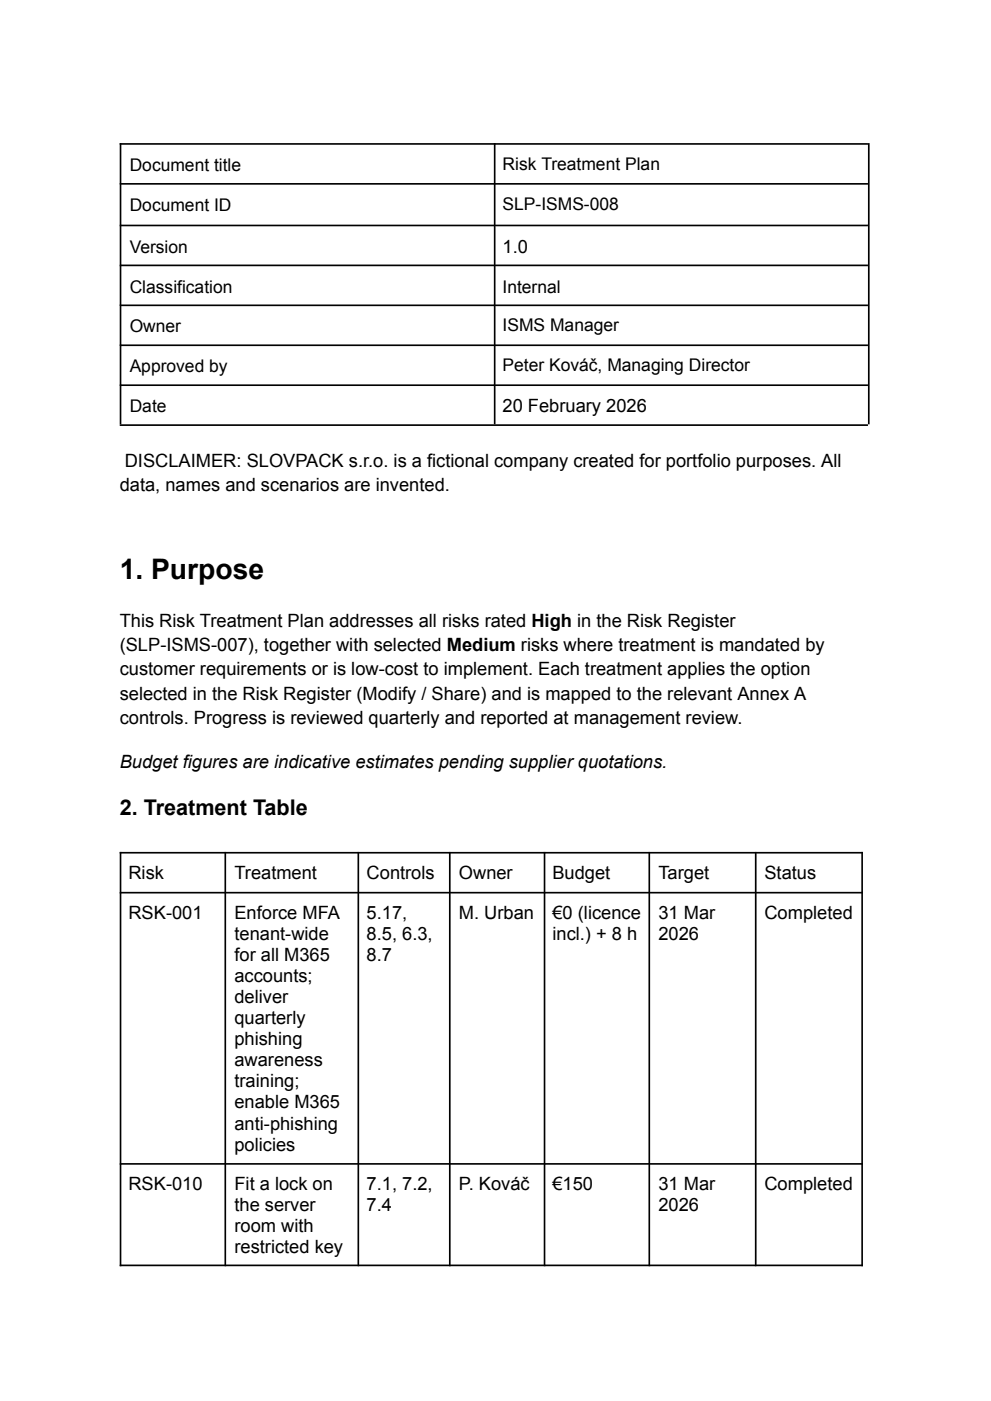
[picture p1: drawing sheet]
<svg xmlns="http://www.w3.org/2000/svg" width="210mm" height="297mm" viewBox="0 0 210 297" stroke-linecap="round" stroke-linejoin="round" font-family="sans-serif">
<defs><g id="words">
<text font-size="6" x="25.4" y="122.8">1. Purpose</text>
<text font-size="4.6" x="25.4" y="172.8">2. Treatment Table</text>
<g font-size="3.9">
<text x="106.6" y="53.6">1.0</text>
<text x="106.6" y="87.3">20 February 2026</text>
<text x="26.5" y="99">DISCLAIMER: SLOVPACK s.r.o. is a fictional company created for portfolio purposes. All</text>
<text x="25.4" y="104.2">data, names and scenarios are invented.</text>
<text x="25.4" y="132.9">This Risk Treatment Plan addresses all risks rated High in the Risk Register</text>
<text x="25.4" y="138.1">(SLP-ISMS-007), together with selected Medium risks where treatment is mandated by</text>
<text x="25.4" y="143.2">customer requirements or is low-cost to implement. Each treatment applies the option</text>
<text x="25.4" y="148.3">selected in the Risk Register (Modify / Share) and is mapped to the relevant Annex A</text>
<text x="25.4" y="153.5">controls. Progress is reviewed quarterly and reported at management review.</text>
<text x="25.4" y="162.8">Budget figures are indicative estimates pending supplier quotations.</text>
<text x="27.3" y="186.4">Risk</text>
<text x="49.7" y="186.4">Treatment</text>
<text x="77.8" y="186.4">Controls</text>
<text x="97.4" y="186.4">Owner</text>
<text x="117.2" y="186.4">Budget</text>
<text x="139.7" y="186.4">Target</text>
<text x="162.2" y="186.4">Status</text>
<text x="27.3" y="194.9">RSK-001</text>
<text x="49.7" y="194.9">Enforce MFA</text>
<text x="77.8" y="194.9">5.17,</text>
<text x="97.4" y="194.9">M. Urban</text>
<text x="117.2" y="194.9">€0 (licence</text>
<text x="139.7" y="194.9">31 Mar</text>
<text x="162.2" y="194.9">Completed</text>
<text x="49.7" y="199.3">tenant-wide</text>
<text x="49.7" y="203.8">for all M365</text>
<text x="77.8" y="199.3">8.5, 6.3,</text>
<text x="77.8" y="203.8">8.7</text>
<text x="117.2" y="199.3">incl.) + 8 h</text>
<text x="139.7" y="199.3">2026</text>
<text x="49.7" y="208.2">accounts;</text>
<text x="49.7" y="212.7">deliver</text>
<text x="49.7" y="217.2">quarterly</text>
<text x="49.7" y="221.6">phishing</text>
<text x="49.7" y="226.1">awareness</text>
<text x="49.7" y="230.6">training;</text>
<text x="49.7" y="235">enable M365</text>
<text x="49.7" y="239.5">anti-phishing</text>
<text x="49.7" y="243.9">policies</text>
<text x="27.3" y="252.4">RSK-010</text>
<text x="49.7" y="252.4">Fit a lock on</text>
<text x="49.7" y="256.8">the server</text>
<text x="77.8" y="252.4">7.1, 7.2,</text>
<text x="77.8" y="256.8">7.4</text>
<text x="97.4" y="252.4">P. Kováč</text>
<text x="117.2" y="252.4">€150</text>
<text x="139.7" y="252.4">31 Mar</text>
<text x="139.7" y="256.8">2026</text>
<text x="162.2" y="252.4">Completed</text>
<text x="49.7" y="261.3">room with</text>
<text x="49.7" y="265.8">restricted key</text>
</g>
<g font-size="3.7">
<text x="27.5" y="36.3">Document title</text>
<text x="106.6" y="36.1">Risk Treatment Plan</text>
<text x="27.5" y="44.7">Document ID</text>
<text x="106.6" y="44.6">SLP-ISMS-008</text>
<text x="27.5" y="53.6">Version</text>
<text x="27.5" y="62">Classification</text>
<text x="106.6" y="62">Internal</text>
<text x="27.5" y="70.4">Owner</text>
<text x="106.6" y="70.3">ISMS Manager</text>
<text x="27.5" y="78.9">Approved by</text>
<text x="106.6" y="78.7">Peter Kováč, Managing Director</text>
<text x="27.5" y="87.3">Date</text>
</g>
</g></defs>
<g fill="none" stroke="#000" stroke-width=".35">
<path d="M25.4 30.5h158.7M25.4 39h158.7M25.6 30.3v59.7M105 30.3v59.7M184.3 30.3v59.7M25.4 47.8h158.7M25.4 56.3h158.7M25.4 64.7h158.7M25.4 73.2h158.7M25.4 81.7h158.7M25.4 90.1h158.7M25.4 180.8h157.7"/>
<path d="M25.4 189.3h157.7M25.6 180.6v87.9M47.8 180.6v87.9M76 180.6v87.9M95.4 180.6v87.9M115.5 180.6v87.9M137.8 180.6v87.9M160.3 180.6v87.9M182.9 180.6v87.9M25.4 246.8h157.7M25.4 268.3h157.7"/>
</g>
<use href="#words"/>
</svg>
